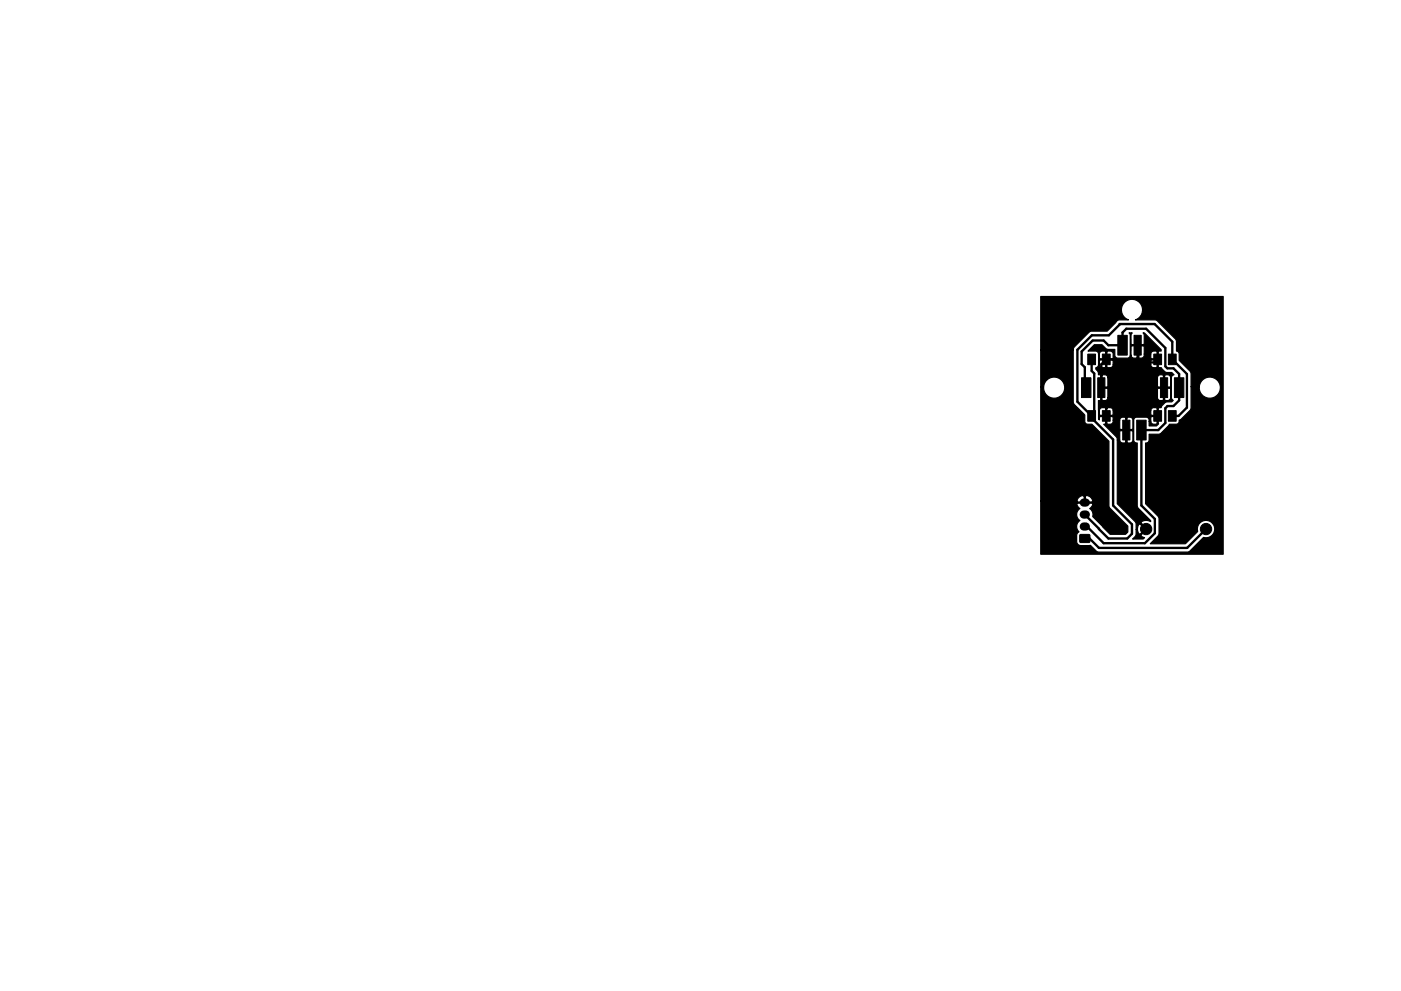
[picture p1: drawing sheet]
<svg xmlns="http://www.w3.org/2000/svg" width="297mm" height="210mm" viewBox="0 0 297 210" stroke-linecap="round" stroke-linejoin="round" font-family="sans-serif">
<g fill="#000" stroke="#000" stroke-width=".21">
<path d="M230.6 75.1h1.7v2.3h-1.7zM233.7 75.1h1.7v2.3h-1.7zM237 71.1h2v4.2h-2zM240.4 71.1h1.6v4.2h-1.6zM244.6 75.1h1.7v2.3h-1.7zM247.7 75.1h1.7v2.3h-1.7zM229.3 80.1h2v4.2h-2zM230.6 87.1h1.7v2.3h-1.7zM232.7 80.1h1.6v4.2h-1.6zM233.7 87.1h1.7v2.3h-1.7zM238 89.1h1.6v4.2h-1.6zM241 89.1h2v4.2h-2z"/>
<path d="M244.6 87.1h1.7v2.3h-1.7zM246 80.1h1.6v4.2h-1.6zM247.7 87.1h1.7v2.3h-1.7zM249 80.1h2v4.2h-2zM229 113.5l2-.1v1.6l-2 .1z"/>
<circle cx="243" cy="112.2" r="1.2"/>
<circle cx="255.7" cy="112.2" r="1.2"/>
</g>
<path d="M229.8 106.6h.4M229.8 109.2h.4M229.8 111.7h.4" fill="none" stroke="#000" stroke-width="1.7"/>
<path d="M231.4 76.2v2.5l.6 .5v8.5l-.6 .5M241.2 73.2l.2 .2v3.5M241.4 76.9l-.4 .3h-4l-1-1h-1.5l-1 1.1v4.9M245.2 76l.3 .2-.7 .7h-3.4M230 82.2v-4.3l-.7-.7v-2.6l2.4-2.4h2.3l1 1h3v-2.7l.8-.8h4.2l4.1 4.1v3.9l.4 .4h1.3l1.2 1.2v5.6l-1.2 1.2h-1.3l-.4 .5v3.1l-1.5 1.5h-3.6v16l2.8 2.9v3l-2.1 2.1h-8.7l-3.5-3.5h-.5M231.4 88.2v.5l4.6 4.5v14l4 4v2l-1 1h-4l-5-5M238.8 91.2v16.8l4.2 4.2M248.4 88l.1 .2h1.4l1.7-1.7v-7.2l-3.1-3.1v-3.7l-3.7-3.8h-7.4l-2.3 2.4h-3.6l-3.1 3.1v11l3 3M255.7 112.2l-4 4h-18.7l-2-2h-1" fill="none" stroke="#000" stroke-width=".5"/>
<path d="M230.7 74.5l1.3-1.4h1.6l1.1 1h1.7v1.4l.4 .4 2.2 .1a.64 .64 0 0 0 .6-.7h.2l.1 .4 .3 .2 .7 .1 .2-.2v-2.4h.2v2.4l.2 .2h.5a.68 .68 0 0 0 .6-.9h1.4v.9l.1 .1h1.2v-1.5l-.1-.1-.9 .1-.3 .5h-1.4v-1.6l-.2-.1h-2.4l-.2 .1v1.8h-.2v-4.2l-.2-.5h.7l-.3 .5v1.9l.2 .1h2.4l.2-.1v-1.9l-.3-.5h.3l3.6 3.6v.3h-.5l-.1 .1v3.2l.1 .2h.5l1 1h1.2l.5 .5-.4 .2-.1 .4v4.2l.1 .4 .3 .2-.4 .4-1.4 .1-.7 .7-.1 .4h-.5l-.1 .1v3.3l-.4 .5h-1.6v-1h.4l.1 .3 .3 .3h.8l.1-.2v-1.4h-1.2l-.1 .1v.9h-.4a.69 .69 0 0 0-.6-.9h-2.1l-.4 .3-.1 4.5a.65 .65 0 0 0 .7 .7v13.4l.3 .5 2.6 2.6v.2l-.7-.3-.7 .1-.6 .2-.1 .3 1.3 1.2-1.3 1.3 .1 .3 .7 .3-.3 .3h-2.3l.7-.8 .1-1.3h.3a.99 .99 0 0 0 .5 1l1.1-1.1-1.1-1a1.1 1.1 0 0 0-.5 1.1h-.3l-.2-1.5-3.8-3.9v-13.6h.5a.64 .64 0 0 0 .6 .7h.5l.2-.2v-2.4h.2v2.4l.2 .2h.5l.4-.2 .2-.5v-1.8l-.2-.1h-2.4l-.2 .1v1.8h-.5l-.3-.7-2.6-2.6 .4-.2v-1.4h.3v1.4l.1 .2h.7a.69 .69 0 0 0 .5-.9h1.4v1.9l.2 .1h1.1v-2.4h.2v2.4h1.1l.2-.1v-1.9a.64 .64 0 0 0-.6-.6h-.5l-.2 .2-1-.2-.4 .3-.1 .3h-1.4v-.6l-.1-.1h-2.7l-.1 .1v.6l-.2-.2v-1.8h.2v.9l.1 .1h1.2v-1.5h.3v1.5h1.2l.1-.1v-.9h8v.9l.1 .1h1.2v-1.5l-.1-.1h-.6a.64 .64 0 0 0-.6 .6h-8l-.2-.4-.3-.2-1.1 .1-.1-.1h-.6a.64 .64 0 0 0-.6 .6h-.2v-.2v-1.9l.5-.2v-2.4h.2v2.4l.2 .2 .8-.1 .3-.6h10.5a.64 .64 0 0 0 .6 .7h.5l.2-.2v-2.4h.2v2.4l.2 .2h.6l.4-.3 .1-2.2-.2-.1h-2.4l-.2 .1v1.8h-10.5v-1.8l-.2-.1h-1.3v-2.7h.2v2.4h1.1l.2-.1v-1.9h10.5v1.9l.2 .1h1.1v-2.4h.2v2.4h1.1l.2-.1v-1.9a.64 .64 0 0 0-.6-.6h-.5l-.2 .2-1-.2-.4 .3-.1 .3h-10.5a.64 .64 0 0 0-.6-.6h-.5l-.2 .2-.7-.2-.1-.6-.5-.6v-.3l.4-.2 .2-.4h.2a.64 .64 0 0 0 .6 .6h.6l.1-.2v-1.4h.3v1.4l.1 .2 .9-.1 .3-.5h8a.64 .64 0 0 0 .6 .6h.6l.1-.2v-1.4h-1.2l-.1 .1v.9h-8v-.9l-.1-.1h-2.7l-.1 .1v.9h-.2v-2.3h.2v.9l.1 .1h1.2v-1.5h.3v1.5h1.2l.1-.1v-.9a.64 .64 0 0 0-.6-.6h-.6l-.1 .1-1.1-.1-.4 .3-.1 .3h-.2a.64 .64 0 0 0-.6-.6zM220.7 62.9h38.6v54.7h-38.6v-11.3h7.6l.1 .2h1.5v-1.2h.2v1.2h1.5l.1-.3-.5-.7a1.15 1.15 0 0 0-1.3-.2 1.18 1.18 0 0 0-1.6 .9l-7.6 .1v-24.3h.6a2.25 2.25 0 0 0 3 2.3 2.25 2.25 0 0 0 .7-3.7 2.25 2.25 0 0 0-3.6 1l-.1 .4h-.6v-7.8h6.8l.1 11.2 .2 .5 2.2 2.1v1.5l.2 .3 .3 .2h1l3.6 3.6v13.8l.3 .5 3.7 3.7v1.3l-.5 .5h-3.2l-3.7-3.8-.1-1-.6-.7 .6-.6 .1-.3-.1-.2h-3.2a.93 .93 0 0 0 .6 1.1 1.51 1.51 0 0 0 0 2.5 1.5 1.5 0 0 0-.2 2.4l-.4 .3-.1 .5v1.4l.2 .5 .7 .3 2-.1 1.3 1.3 .5 .1h18.9l.4-.2 2.9-2.9a1.84 1.84 0 0 0 2.3-1.6 1.84 1.84 0 0 0-2-2 1.84 1.84 0 0 0-1.6 2.4l-2.6 2.6h-7.4l1.8-1.9v-3.4l-.2-.6-2.6-2.6v-12.9a.65 .65 0 0 0 .7-.7v-1.2h2.3l2-2.1h1.6a.7 .7 0 0 0 .5-.9l.5-.2 2-2.1v-4.8h1.8a2.25 2.25 0 0 0 3 2.4 2.25 2.25 0 0 0 .7-3.8 2.25 2.25 0 0 0-3.6 1l-.1 .4h-1.8v-3l-2.5-2.5v-1.4a.63 .63 0 0 0-.6-.6v-2l-.1-.5-4-4-.5-.1h-4.1l.4-.2a2.24 2.24 0 0 0 .6-3.5 2.24 2.24 0 0 0-3.6 .3 2.24 2.24 0 0 0 1.2 3.4h-2.2l-2.4 2.4h-3.2l-.5 .1-3.2 3.2-.3 .6h-6.8z" fill="#000" stroke="#000" stroke-width=".25"/>
</svg>
